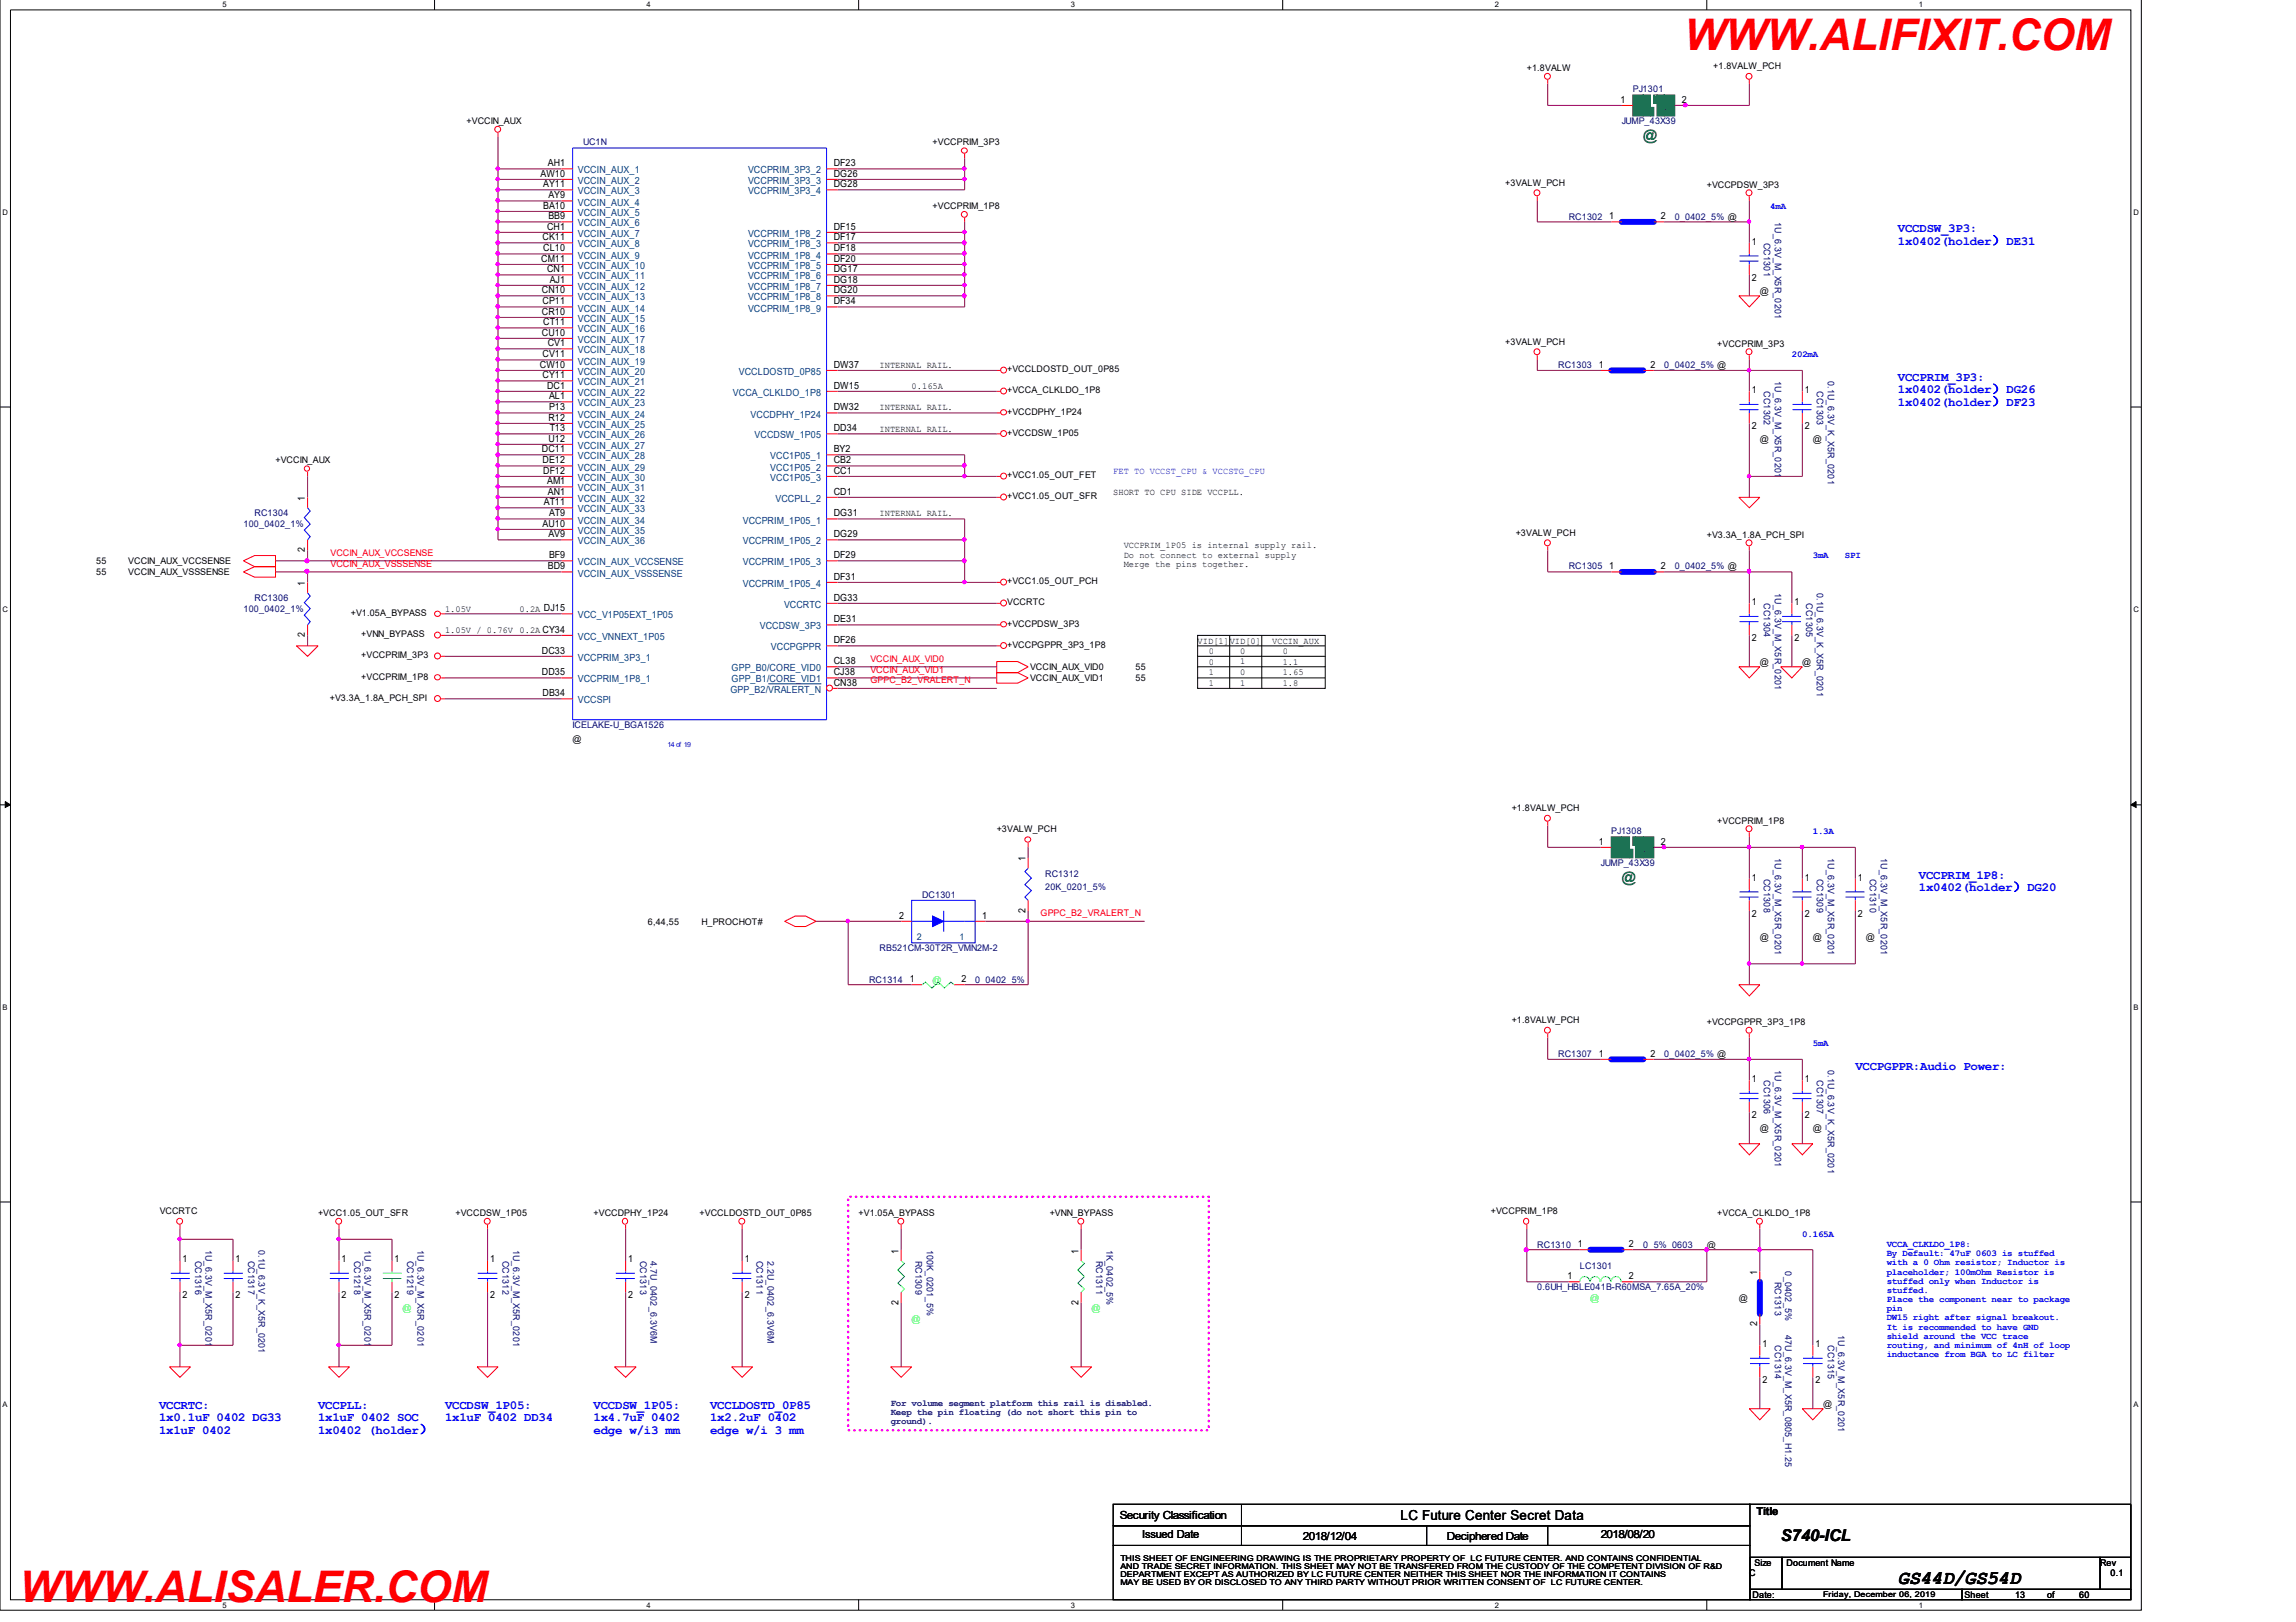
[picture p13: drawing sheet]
<svg xmlns="http://www.w3.org/2000/svg" width="297mm" height="210mm" viewBox="0 0 297 210" stroke-linecap="round" stroke-linejoin="round" font-family="sans-serif">
<defs><g id="words">
<g font-size="5.6" fill="#f00">
<text x="217.9" y="6.4">WWW.ALIFIXIT.COM</text>
<text x="2.5" y="207.3">WWW.ALISALER.COM</text>
</g>
<text font-size="2.5" x="245.5" y="205">GS44D/GS54D</text>
<text font-size="2.1" x="230.4" y="199.4">S740-ICL</text>
<g font-size="1.9" fill="#008000">
<text x="212.6" y="18.1">@</text>
<text x="209.8" y="114.1">@</text>
</g>
<text font-size="1.8" x="181.2" y="196.7">LC Future Center Secret Data</text>
<g font-size="1.6" fill="#00f">
<text x="245.5" y="30.1">VCCDSW_3P3:</text>
<text x="245.5" y="31.7">1x0402(holder）DE31</text>
<text x="245.5" y="52.5">1x0402(holder）DF23</text>
<text x="245.5" y="49.3">VCCPRIM_3P3:</text>
<text x="245.5" y="50.9">1x0402(holder）DG26</text>
<text x="248.2" y="113.7">VCCPRIM_1P8:</text>
<text x="248.2" y="115.3">1x0402(holder）DG20</text>
<text x="240" y="138.4">VCCPGPPR:Audio Power:</text>
<text x="20.6" y="182.3">VCCRTC:</text>
<text x="20.6" y="183.9">1x0.1uF 0402 DG33</text>
<text x="20.6" y="185.5">1x1uF 0402</text>
<text x="41.1" y="182.3">VCCPLL:</text>
<text x="41.1" y="183.9">1x1uF 0402 SOC</text>
<text x="41.1" y="185.5">1x0402 (holder）</text>
<text x="57.6" y="182.3">VCCDSW_1P05:</text>
<text x="57.6" y="183.9">1x1uF 0402 DD34</text>
<text x="76.8" y="182.3">VCCDSW_1P05:</text>
<text x="76.8" y="183.9">1x4.7uF 0402</text>
<text x="76.8" y="185.5">edge w/i3 mm</text>
<text x="91.9" y="182.3">VCCLDOSTD_0P85</text>
<text x="91.9" y="183.9">1x2.2uF 0402</text>
<text x="91.9" y="185.5">edge w/i 3 mm</text>
</g>
<g font-size="1.4">
<text x="144.9" y="196.5">Security Classification</text>
<text x="227.2" y="196.1">Title</text>
<text x="147.7" y="199.1">Issued Date</text>
<text x="168.6" y="199.2">2018/12/04</text>
<text x="187.2" y="199.2">Deciphered Date</text>
<text x="207.1" y="199.1">2018/08/20</text>
</g>
<g font-size="1.3">
<text x="209.6" y="13.3">1</text>
<text x="217.6" y="13.3">2</text>
<text x="69.9" y="22.9">AW10</text>
<text x="70.9" y="21.5">AH1</text>
<text x="107.9" y="21.5">DF23</text>
<text x="107.9" y="22.9">DG26</text>
<text x="70.3" y="24.2">AY11</text>
<text x="70.3" y="27">BA10</text>
<text x="70.8" y="29.7">CH1</text>
<text x="71" y="25.7">AY9</text>
<text x="71" y="28.4">BB9</text>
<text x="107.9" y="29.7">DF15</text>
<text x="107.9" y="24.2">DG28</text>
<text x="208.2" y="28.4">1</text>
<text x="214.9" y="28.4">2</text>
<text x="70" y="33.9">CM11</text>
<text x="70.2" y="31.1">CK11</text>
<text x="70.3" y="32.5">CL10</text>
<text x="70.8" y="35.2">CN1</text>
<text x="107.9" y="31.1">DF17</text>
<text x="107.9" y="32.5">DF18</text>
<text x="107.9" y="33.9">DF20</text>
<text x="107.9" y="35.2">DG17</text>
<text x="226.7" y="31.7">1</text>
<text x="70.1" y="37.9">CN10</text>
<text x="70.1" y="40.7">CR10</text>
<text x="70.2" y="39.4">CP11</text>
<text x="71.1" y="36.6">AJ1</text>
<text x="107.9" y="36.6">DG18</text>
<text x="107.9" y="37.9">DG20</text>
<text x="107.9" y="39.4">DF34</text>
<text x="226.7" y="36.3">2</text>
<text x="69.9" y="47.6">CW10</text>
<text x="70.1" y="43.4">CU10</text>
<text x="70.2" y="46.2">CV11</text>
<text x="70.3" y="42.1">CT11</text>
<text x="70.9" y="44.8">CV1</text>
<text x="107.9" y="47.6">DW37</text>
<text x="206.8" y="47.6">1</text>
<text x="213.5" y="47.6">2</text>
<text x="70.2" y="49">CY11</text>
<text x="70.8" y="50.3">DC1</text>
<text x="71" y="53.1">P13</text>
<text x="71" y="51.7">AL1</text>
<text x="107.9" y="50.3">DW15</text>
<text x="107.9" y="53.1">DW32</text>
<text x="226.7" y="50.8">1</text>
<text x="233.5" y="50.8">1</text>
<text x="70.1" y="58.5">DC11</text>
<text x="70.2" y="60">DE12</text>
<text x="71" y="54.5">R12</text>
<text x="71" y="57.2">U12</text>
<text x="71.1" y="55.8">T13</text>
<text x="107.9" y="58.5">BY2</text>
<text x="107.9" y="60">CB2</text>
<text x="107.9" y="55.8">DD34</text>
<text x="226.7" y="55.6">2</text>
<text x="233.5" y="55.6">2</text>
<text x="39.5" y="64.8" transform="rotate(-90 39.5 64.8)">1</text>
<text x="70.3" y="61.3">DF12</text>
<text x="70.4" y="65.4">AT11</text>
<text x="70.8" y="62.7">AM1</text>
<text x="70.9" y="64">AN1</text>
<text x="107.9" y="64">CD1</text>
<text x="107.9" y="61.3">CC1</text>
<text x="39.5" y="71.5" transform="rotate(-90 39.5 71.5)">2</text>
<text x="70.2" y="68.2">AU10</text>
<text x="71" y="69.5">AV9</text>
<text x="71" y="66.8">AT9</text>
<text x="107.9" y="66.8">DG31</text>
<text x="107.9" y="69.5">DG29</text>
<text x="39.5" y="75.8" transform="rotate(-90 39.5 75.8)">1</text>
<text x="70.9" y="73.7">BD9</text>
<text x="71" y="72.2">BF9</text>
<text x="107.9" y="72.2">DF29</text>
<text x="107.9" y="75">DF31</text>
<text x="107.9" y="77.7">DG33</text>
<text x="208.2" y="73.7">1</text>
<text x="214.9" y="73.7">2</text>
<text x="39.5" y="82.5" transform="rotate(-90 39.5 82.5)">2</text>
<text x="107.9" y="83.2">DF26</text>
<text x="107.9" y="80.5">DE31</text>
<text x="226.7" y="78.2">1</text>
<text x="226.7" y="83">2</text>
<text x="232.2" y="78.2">1</text>
<text x="232.2" y="83">2</text>
<text x="70.1" y="84.6">DC33</text>
<text x="70.1" y="87.4">DD35</text>
<text x="107.9" y="88.7">CN38</text>
<text x="107.9" y="87.4">CJ38</text>
<text x="107.9" y="86">CL38</text>
<text x="70.2" y="90.1">DB34</text>
<text x="132.7" y="111.4" transform="rotate(-90 132.7 111.4)">1</text>
<text x="206.8" y="109.3">1</text>
<text x="214.9" y="109.3">2</text>
<text x="226.7" y="114">1</text>
<text x="233.5" y="114">1</text>
<text x="240.4" y="114">1</text>
<text x="116.3" y="118.9">2</text>
<text x="127.1" y="118.9">1</text>
<text x="132.7" y="118.1" transform="rotate(-90 132.7 118.1)">2</text>
<text x="226.7" y="118.6">2</text>
<text x="233.5" y="118.6">2</text>
<text x="240.4" y="118.6">2</text>
<text x="117.7" y="127.1">1</text>
<text x="124.4" y="127.1">2</text>
<text x="206.8" y="136.8">1</text>
<text x="213.5" y="136.8">2</text>
<text x="226.7" y="140">1</text>
<text x="233.5" y="140">1</text>
<text x="226.7" y="144.7">2</text>
<text x="233.5" y="144.7">2</text>
<text x="204.1" y="161.4">1</text>
<text x="210.7" y="161.4">2</text>
<text x="23.6" y="163.3">1</text>
<text x="23.6" y="168">2</text>
<text x="30.5" y="163.3">1</text>
<text x="30.5" y="168">2</text>
<text x="44.2" y="163.3">1</text>
<text x="44.2" y="168">2</text>
<text x="51.1" y="163.3">1</text>
<text x="51.1" y="168">2</text>
<text x="63.4" y="163.3">1</text>
<text x="63.4" y="168">2</text>
<text x="81.3" y="163.3">1</text>
<text x="81.3" y="168">2</text>
<text x="96.4" y="163.3">1</text>
<text x="96.4" y="168">2</text>
<text x="116.2" y="162.2" transform="rotate(-90 116.2 162.2)">1</text>
<text x="139.5" y="162.2" transform="rotate(-90 139.5 162.2)">1</text>
<text x="202.8" y="165.5">1</text>
<text x="210.7" y="165.5">2</text>
<text x="227.3" y="164.9" transform="rotate(-90 227.3 164.9)">1</text>
<text x="116.2" y="168.8" transform="rotate(-90 116.2 168.8)">2</text>
<text x="139.5" y="168.8" transform="rotate(-90 139.5 168.8)">2</text>
<text x="227.3" y="171.6" transform="rotate(-90 227.3 171.6)">2</text>
<text x="228" y="174.3">1</text>
<text x="228" y="179">2</text>
<text x="234.9" y="174.3">1</text>
<text x="234.9" y="179">2</text>
</g>
<g font-size="1.3" fill="#004080">
<text x="211.9" y="14.2">1</text>
<text x="215.3" y="14.2">2</text>
<text x="74.8" y="22.5">VCCIN_AUX_1</text>
<text x="74.8" y="23.8">VCCIN_AUX_2</text>
<text x="96.8" y="22.5">VCCPRIM_3P3_2</text>
<text x="96.8" y="23.8">VCCPRIM_3P3_3</text>
<text x="74.8" y="25.2">VCCIN_AUX_3</text>
<text x="74.8" y="26.6">VCCIN_AUX_4</text>
<text x="74.8" y="28">VCCIN_AUX_5</text>
<text x="74.8" y="29.3">VCCIN_AUX_6</text>
<text x="96.8" y="25.2">VCCPRIM_3P3_4</text>
<text x="74.8" y="30.7">VCCIN_AUX_7</text>
<text x="74.8" y="32">VCCIN_AUX_8</text>
<text x="74.8" y="33.5">VCCIN_AUX_9</text>
<text x="74.8" y="34.8">VCCIN_AUX_10</text>
<text x="96.8" y="30.7">VCCPRIM_1P8_2</text>
<text x="96.8" y="32">VCCPRIM_1P8_3</text>
<text x="96.8" y="33.5">VCCPRIM_1P8_4</text>
<text x="96.8" y="34.8">VCCPRIM_1P8_5</text>
<text x="74.8" y="38.9">VCCIN_AUX_13</text>
<text x="74.8" y="40.3">VCCIN_AUX_14</text>
<text x="74.8" y="41.7">VCCIN_AUX_15</text>
<text x="74.8" y="36.2">VCCIN_AUX_11</text>
<text x="74.8" y="37.5">VCCIN_AUX_12</text>
<text x="96.8" y="36.2">VCCPRIM_1P8_6</text>
<text x="96.8" y="37.5">VCCPRIM_1P8_7</text>
<text x="96.8" y="38.9">VCCPRIM_1P8_8</text>
<text x="96.8" y="40.3">VCCPRIM_1P8_9</text>
<text x="74.8" y="43">VCCIN_AUX_16</text>
<text x="74.8" y="44.4">VCCIN_AUX_17</text>
<text x="74.8" y="45.7">VCCIN_AUX_18</text>
<text x="74.8" y="47.2">VCCIN_AUX_19</text>
<text x="74.8" y="48.5">VCCIN_AUX_20</text>
<text x="74.8" y="49.9">VCCIN_AUX_21</text>
<text x="74.8" y="51.2">VCCIN_AUX_22</text>
<text x="74.8" y="52.6">VCCIN_AUX_23</text>
<text x="94.8" y="51.2">VCCA_CLKLDO_1P8</text>
<text x="95.6" y="48.5">VCCLDOSTD_0P85</text>
<text x="74.8" y="54">VCCIN_AUX_24</text>
<text x="74.8" y="55.4">VCCIN_AUX_25</text>
<text x="74.8" y="56.7">VCCIN_AUX_26</text>
<text x="74.8" y="58.1">VCCIN_AUX_27</text>
<text x="74.8" y="59.5">VCCIN_AUX_28</text>
<text x="97.1" y="54">VCCDPHY_1P24</text>
<text x="97.6" y="56.7">VCCDSW_1P05</text>
<text x="99.7" y="59.5">VCC1P05_1</text>
<text x="74.8" y="60.9">VCCIN_AUX_29</text>
<text x="74.8" y="62.2">VCCIN_AUX_30</text>
<text x="74.8" y="63.6">VCCIN_AUX_31</text>
<text x="74.8" y="65">VCCIN_AUX_32</text>
<text x="99.7" y="60.9">VCC1P05_2</text>
<text x="99.7" y="62.2">VCC1P05_3</text>
<text x="100.3" y="65">VCCPLL_2</text>
<text x="74.8" y="69.1">VCCIN_AUX_35</text>
<text x="74.8" y="70.5">VCCIN_AUX_36</text>
<text x="74.8" y="66.3">VCCIN_AUX_33</text>
<text x="74.8" y="67.7">VCCIN_AUX_34</text>
<text x="96.1" y="67.7">VCCPRIM_1P05_1</text>
<text x="96.1" y="70.5">VCCPRIM_1P05_2</text>
<text x="74.8" y="73.2">VCCIN_AUX_VCCSENSE</text>
<text x="74.8" y="74.6">VCCIN_AUX_VSSSENSE</text>
<text x="96.1" y="73.2">VCCPRIM_1P05_3</text>
<text x="96.1" y="76">VCCPRIM_1P05_4</text>
<text x="74.8" y="80">VCC_V1P05EXT_1P05</text>
<text x="74.8" y="82.8">VCC_VNNEXT_1P05</text>
<text x="98.3" y="81.5">VCCDSW_3P3</text>
<text x="101.4" y="78.7">VCCRTC</text>
<text x="74.8" y="85.5">VCCPRIM_3P3_1</text>
<text x="74.8" y="88.3">VCCPRIM_1P8_1</text>
<text x="94.5" y="89.7">GPP_B2/VRALERT_N</text>
<text x="94.7" y="88.3">GPP_B1/CORE_VID1</text>
<text x="94.7" y="86.9">GPP_B0/CORE_VID0</text>
<text x="99.7" y="84.2">VCCPGPPR</text>
<text x="74.8" y="91">VCCSPI</text>
<text x="209.1" y="110.3">1</text>
<text x="212.6" y="110.3">2</text>
</g>
<g font-size="1.2">
<text x="197.5" y="9.2">+1.8VALW</text>
<text x="221.7" y="9">+1.8VALW_PCH</text>
<text x="60.4" y="16.1">+VCCIN_AUX</text>
<text x="120.6" y="18.8">+VCCPRIM_3P3</text>
<text x="120.6" y="27.1">+VCCPRIM_1P8</text>
<text x="194.7" y="24.1">+3VALW_PCH</text>
<text x="220.8" y="24.3">+VCCPDSW_3P3</text>
<text x="227.7" y="38">@</text>
<text x="113.8" y="47.7">INTERNAL RAIL.</text>
<text x="194.7" y="44.6">+3VALW_PCH</text>
<text x="222.2" y="44.9">+VCCPRIM_3P3</text>
<text x="113.8" y="53.1">INTERNAL RAIL.</text>
<text x="117.9" y="50.4">0.165A</text>
<text x="130.3" y="48.2">+VCCLDOSTD_OUT_0P85</text>
<text x="130.3" y="50.9">+VCCA_CLKLDO_1P8</text>
<text x="130.3" y="53.7">+VCCDPHY_1P24</text>
<text x="35.6" y="60">+VCCIN_AUX</text>
<text x="113.8" y="55.9">INTERNAL RAIL.</text>
<text x="130.3" y="56.4">+VCCDSW_1P05</text>
<text x="227.7" y="57.2">@</text>
<text x="234.5" y="57.2">@</text>
<text x="130.3" y="61.9">+VCC1.05_OUT_FET</text>
<text x="130.3" y="64.6">+VCC1.05_OUT_SFR</text>
<text x="144" y="64.1">SHORT TO CPU SIDE VCCPLL.</text>
<text x="113.8" y="66.8">INTERNAL RAIL.</text>
<text x="145.4" y="71">VCCPRIM_1P05 is internal supply rail.</text>
<text x="196.1" y="69.4">+3VALW_PCH</text>
<text x="220.8" y="69.6">+V3.3A_1.8A_PCH_SPI</text>
<text x="12.4" y="73">55</text>
<text x="12.4" y="74.4">55</text>
<text x="16.6" y="73">VCCIN_AUX_VCCSENSE</text>
<text x="16.6" y="74.4">VCCIN_AUX_VSSSENSE</text>
<text x="130.3" y="75.6">+VCC1.05_OUT_PCH</text>
<text x="145.4" y="72.2">Do not connect to external supply</text>
<text x="145.4" y="73.3">Merge the pins together.</text>
<text x="45.4" y="79.8">+V1.05A_BYPASS</text>
<text x="46.7" y="82.5">+VNN_BYPASS</text>
<text x="57.6" y="82">1.05V / 0.76V</text>
<text x="57.6" y="79.2">1.05V</text>
<text x="67.2" y="82">0.2A CY34</text>
<text x="67.2" y="79.2">0.2A DJ15</text>
<text x="130.3" y="78.3">VCCRTC</text>
<text x="130.3" y="81.1">+VCCPDSW_3P3</text>
<text x="130.3" y="83.8">+VCCPGPPR_3P3_1P8</text>
<text x="154.9" y="83.3">VID[1]</text>
<text x="159.1" y="83.3">VID[0]</text>
<text x="164.6" y="83.3">VCCIN_AUX</text>
<text x="46.7" y="85.2">+VCCPRIM_3P3</text>
<text x="46.7" y="88">+VCCPRIM_1P8</text>
<text x="133.3" y="88.2">VCCIN_AUX_VID1</text>
<text x="133.3" y="86.7">VCCIN_AUX_VID0</text>
<text x="146.9" y="88.2">55</text>
<text x="146.9" y="86.7">55</text>
<text x="156.4" y="86">0</text>
<text x="156.4" y="87.3">1</text>
<text x="156.4" y="84.7">0</text>
<text x="156.4" y="88.8">1</text>
<text x="160.4" y="88.8">1</text>
<text x="160.4" y="87.4">0</text>
<text x="160.4" y="86">1</text>
<text x="160.4" y="84.7">0</text>
<text x="165.9" y="88.8">1.8</text>
<text x="165.9" y="84.7">0</text>
<text x="165.9" y="86">1.1</text>
<text x="165.9" y="87.4">1.65</text>
<text x="227.7" y="86">@</text>
<text x="233.2" y="86">@</text>
<text x="42.7" y="90.7">+V3.3A_1.8A_PCH_SPI</text>
<text x="74.1" y="96">@</text>
<text x="128.9" y="107.7">+3VALW_PCH</text>
<text x="195.6" y="105">+1.8VALW_PCH</text>
<text x="222.2" y="106.6">+VCCPRIM_1P8</text>
<text x="83.8" y="119.6">6,44,55</text>
<text x="90.8" y="119.6">H_PROCHOT#</text>
<text x="227.7" y="121.7">@</text>
<text x="234.5" y="121.7">@</text>
<text x="241.4" y="121.7">@</text>
<text x="195.6" y="132.4">+1.8VALW_PCH</text>
<text x="220.8" y="132.7">+VCCPGPPR_3P3_1P8</text>
<text x="227.7" y="146.4">@</text>
<text x="234.5" y="146.4">@</text>
<text x="20.7" y="157.1">VCCRTC</text>
<text x="41.1" y="157.4">+VCC1.05_OUT_SFR</text>
<text x="58.9" y="157.4">+VCCDSW_1P05</text>
<text x="76.8" y="157.4">+VCCDPHY_1P24</text>
<text x="90.5" y="157.4">+VCCLDOSTD_OUT_0P85</text>
<text x="111.1" y="157.4">+V1.05A_BYPASS</text>
<text x="135.8" y="157.4">+VNN_BYPASS</text>
<text x="192.9" y="157.1">+VCCPRIM_1P8</text>
<text x="220.8" y="161.5">@</text>
<text x="222.2" y="157.4">+VCCA_CLKLDO_1P8</text>
<text x="225" y="168.3">@</text>
<text x="235.9" y="182">@</text>
<text x="226.3" y="204">C</text>
<text x="227" y="202.6">Size</text>
<text x="231.1" y="202.6">Document Name</text>
<text x="271.7" y="202.6">Rev</text>
<text x="273" y="204">0.1</text>
<text x="226.7" y="206.8">Date:</text>
<text x="254.2" y="206.8">Sheet</text>
<text x="260.7" y="206.8">13</text>
<text x="264.8" y="206.8">of</text>
<text x="269" y="206.8">60</text>
</g>
<g font-size="1.2" fill="#000080">
<text x="211.2" y="12">PJ1301</text>
<text x="209.8" y="16.1">JUMP_43X39</text>
<text x="75.4" y="18.8">UC1N</text>
<text x="202.9" y="28.5">RC1302</text>
<text x="216.7" y="28.5">0_0402_5% @</text>
<text x="229.6" y="28.7" transform="rotate(90 229.6 28.7)">1U_6.3V_M_X5R_0201</text>
<text x="228.2" y="31.4" transform="rotate(90 228.2 31.4)">CC1301</text>
<text x="201.6" y="47.7">RC1303</text>
<text x="215.3" y="47.7">0_0402_5% @</text>
<text x="228.2" y="50.6" transform="rotate(90 228.2 50.6)">CC1302</text>
<text x="229.6" y="49.3" transform="rotate(90 229.6 49.3)">1U_6.3V_M_X5R_0201</text>
<text x="235" y="50.6" transform="rotate(90 235 50.6)">CC1303</text>
<text x="236.5" y="49.3" transform="rotate(90 236.5 49.3)">0.1U_6.3V_K_X5R_0201</text>
<text x="31.5" y="68.3">100_0402_1%</text>
<text x="32.9" y="66.8">RC1304</text>
<text x="32.9" y="77.8">RC1306</text>
<text x="202.9" y="73.7">RC1305</text>
<text x="216.7" y="73.7">0_0402_5% @</text>
<text x="229.6" y="76.7" transform="rotate(90 229.6 76.7)">1U_6.3V_M_X5R_0201</text>
<text x="235" y="76.7" transform="rotate(90 235 76.7)">0.1U_6.3V_K_X5R_0201</text>
<text x="31.5" y="79.2">100_0402_1%</text>
<text x="228.2" y="78.1" transform="rotate(90 228.2 78.1)">CC1304</text>
<text x="233.7" y="78.1" transform="rotate(90 233.7 78.1)">CC1305</text>
<text x="74.1" y="94.2">ICELAKE-U_BGA1526</text>
<text x="208.4" y="108">PJ1308</text>
<text x="135.2" y="113.5">RC1312</text>
<text x="207.1" y="112.1">JUMP_43X39</text>
<text x="228.2" y="113.7" transform="rotate(90 228.2 113.7)">CC1308</text>
<text x="229.6" y="111" transform="rotate(90 229.6 111)">1U_6.3V_M_X5R_0201</text>
<text x="235" y="113.7" transform="rotate(90 235 113.7)">CC1309</text>
<text x="236.5" y="111" transform="rotate(90 236.5 111)">1U_6.3V_M_X5R_0201</text>
<text x="241.9" y="113.7" transform="rotate(90 241.9 113.7)">CC1310</text>
<text x="243.3" y="111" transform="rotate(90 243.3 111)">1U_6.3V_M_X5R_0201</text>
<text x="119.3" y="116.3">DC1301</text>
<text x="135.2" y="115.2">20K_0201_5%</text>
<text x="113.8" y="123.1">RB521CM-30T2R_VMN2M-2</text>
<text x="112.4" y="127.2">RC1314</text>
<text x="126.2" y="127.2">0_0402_5%</text>
<text x="201.6" y="136.8">RC1307</text>
<text x="215.3" y="136.8">0_0402_5% @</text>
<text x="228.2" y="139.8" transform="rotate(90 228.2 139.8)">CC1306</text>
<text x="229.6" y="138.4" transform="rotate(90 229.6 138.4)">1U_6.3V_M_X5R_0201</text>
<text x="235" y="139.8" transform="rotate(90 235 139.8)">CC1307</text>
<text x="236.5" y="138.4" transform="rotate(90 236.5 138.4)">0.1U_6.3V_K_X5R_0201</text>
<text x="26.6" y="161.7" transform="rotate(90 26.6 161.7)">1U_6.3V_M_X5R_0201</text>
<text x="33.4" y="161.7" transform="rotate(90 33.4 161.7)">0.1U_6.3V_K_X5R_0201</text>
<text x="47.2" y="161.7" transform="rotate(90 47.2 161.7)">1U_6.3V_M_X5R_0201</text>
<text x="54" y="161.7" transform="rotate(90 54 161.7)">1U_6.3V_M_X5R_0201</text>
<text x="66.4" y="161.7" transform="rotate(90 66.4 161.7)">1U_6.3V_M_X5R_0201</text>
<text x="119.9" y="161.7" transform="rotate(90 119.9 161.7)">100K_0201_5%</text>
<text x="143.2" y="161.7" transform="rotate(90 143.2 161.7)">1K_0402_5%</text>
<text x="198.9" y="161.5">RC1310</text>
<text x="212.6" y="161.5">0_5%_0603</text>
<text x="25.2" y="163.2" transform="rotate(90 25.2 163.2)">CC1316</text>
<text x="32.1" y="163.2" transform="rotate(90 32.1 163.2)">CC1317</text>
<text x="45.8" y="163.2" transform="rotate(90 45.8 163.2)">CC1218</text>
<text x="52.7" y="163.2" transform="rotate(90 52.7 163.2)">CC1219</text>
<text x="65" y="163.2" transform="rotate(90 65 163.2)">CC1312</text>
<text x="82.8" y="163.2" transform="rotate(90 82.8 163.2)">CC1313</text>
<text x="84.2" y="163.2" transform="rotate(90 84.2 163.2)">4.7U_0402_6.3V6M</text>
<text x="97.9" y="163.2" transform="rotate(90 97.9 163.2)">CC1311</text>
<text x="99.3" y="163.2" transform="rotate(90 99.3 163.2)">2.2U_0402_6.3V6M</text>
<text x="118.4" y="163.2" transform="rotate(90 118.4 163.2)">RC1309</text>
<text x="141.8" y="163.2" transform="rotate(90 141.8 163.2)">RC1311</text>
<text x="198.9" y="167">0.6UH_HBLE041B-R60MSA_7.65A_20%</text>
<text x="204.4" y="164.3">LC1301</text>
<text x="229.6" y="165.9" transform="rotate(90 229.6 165.9)">RC1313</text>
<text x="231" y="164.5" transform="rotate(90 231 164.5)">0_0402_5%</text>
<text x="231" y="172.7" transform="rotate(90 231 172.7)">47U_6.3V_M_X5R_0805_H1.25</text>
<text x="237.8" y="172.7" transform="rotate(90 237.8 172.7)">1U_6.3V_M_X5R_0201</text>
<text x="229.6" y="174.1" transform="rotate(90 229.6 174.1)">CC1314</text>
<text x="236.5" y="174.1" transform="rotate(90 236.5 174.1)">CC1315</text>
<text x="115.2" y="182">For volume segment platform this rail is disabled.</text>
<text x="115.2" y="183.1">Keep the pin floating (do not short this pin to</text>
<text x="115.2" y="184.3">ground).</text>
</g>
<g font-size="1.2" fill="#00f">
<text x="229" y="27">4mA</text>
<text x="231.8" y="46.2">202mA</text>
<text x="144" y="61.4">FET TO VCCST_CPU &amp; VCCSTG_CPU</text>
<text x="234.5" y="72.2">3mA</text>
<text x="238.7" y="72.2">SPI</text>
<text x="234.5" y="107.9">1.3A</text>
<text x="234.5" y="135.3">5mA</text>
<text x="233.2" y="160">0.165A</text>
<text x="244.1" y="161.4">VCCA_CLKLDO_1P8:</text>
<text x="244.1" y="162.6">By Default: 47uF 0603 is stuffed</text>
<text x="244.1" y="163.8">with a 0 Ohm resistor; Inductor is</text>
<text x="244.1" y="164.9">placeholder; 100mOhm Resistor is</text>
<text x="244.1" y="166.1">stuffed only when Inductor is</text>
<text x="244.1" y="167.3">stuffed.</text>
<text x="244.1" y="168.5">Place the component near to package</text>
<text x="244.1" y="169.7">pin</text>
<text x="244.1" y="170.9">DW15 right after signal breakout.</text>
<text x="244.1" y="172.1">It is recommended to have GND</text>
<text x="244.1" y="173.2">shield around the VCC trace</text>
<text x="244.1" y="174.4">routing, and minimum of 4nH of loop</text>
<text x="244.1" y="175.6">inductance from BGA to LC filter</text>
</g>
<g font-size="1.2" fill="#f00">
<text x="42.8" y="71.9">VCCIN_AUX_VCCSENSE</text>
<text x="42.8" y="73.3">VCCIN_AUX_VSSSENSE</text>
<text x="112.6" y="85.6">VCCIN_AUX_VID0</text>
<text x="112.6" y="87.1">VCCIN_AUX_VID1</text>
<text x="112.6" y="88.4">GPPC_B2_VRALERT_N</text>
<text x="134.6" y="118.5">GPPC_B2_VRALERT_N</text>
</g>
<g font-size="1.2" fill="#004080">
<text x="118.6" y="121.7">2</text>
<text x="124.1" y="121.7">1</text>
</g>
<g font-size="1.2" fill="#0f0">
<text x="120.6" y="127.2">@</text>
<text x="52.1" y="169.7">@</text>
<text x="117.9" y="171.1">@</text>
<text x="141.2" y="169.7">@</text>
<text x="205.7" y="168.3">@</text>
</g>
<g font-size="1">
<text x="28.8" y=".9">5</text>
<text x="83.7" y=".9">4</text>
<text x="138.5" y=".9">3</text>
<text x="193.4" y=".9">2</text>
<text x="248.2" y=".9">1</text>
<text x=".3" y="27.8">D</text>
<text x="276" y="27.8">D</text>
<text x=".3" y="79.2">C</text>
<text x="276" y="79.2">C</text>
<text x=".3" y="130.7">B</text>
<text x="276" y="130.7">B</text>
<text x=".3" y="182">A</text>
<text x="276" y="182">A</text>
<text x="144.9" y="202">THIS SHEET OF ENGINEERING DRAWING IS THE PROPRIETARY PROPERTY OF LC FUTURE CENTER. AND CONTAINS CONFIDENTIAL</text>
<text x="144.9" y="203">AND TRADE SECRET INFORMATION. THIS SHEET MAY NOT BE TRANSFERED FROM THE CUSTODY OF THE COMPETENT DIVISION OF R&amp;D</text>
<text x="28.8" y="208">5</text>
<text x="83.7" y="208">4</text>
<text x="138.5" y="208">3</text>
<text x="144.9" y="204.1">DEPARTMENT EXCEPT AS AUTHORIZED BY LC FUTURE CENTER NEITHER THIS SHEET NOR THE INFORMATION IT CONTAINS</text>
<text x="144.9" y="205.1">MAY BE USED BY OR DISCLOSED TO ANY THIRD PARTY WITHOUT PRIOR WRITTEN CONSENT OF LC FUTURE CENTER.</text>
<text x="193.4" y="208">2</text>
<text x="235.9" y="206.7">Friday, December 06, 2019</text>
<text x="248.2" y="208">1</text>
</g>
<text font-size=".9" fill="#00f" x="86.4" y="96.7">14 of 19</text>
</g></defs>
<path d="M0 -.1v208.5h277v-208.5M1.4 1.3h274.3v205.7h-274.3z" fill="none" stroke="#000" stroke-width=".13"/>
<g fill="#fff">
<path d="M28.8 .1h.4v1h-.4z"/>
<path d="M28.8 207.2h.4v1h-.4z"/>
</g>
<path d="M56.2 -.1v1.4M56.2 207v1.4" fill="none" stroke="#000" stroke-width=".13"/>
<g fill="#fff">
<path d="M83.7 .1h.4v1h-.4z"/>
<path d="M83.7 207.2h.4v1h-.4z"/>
</g>
<path d="M111.1 -.1v1.4M111.1 207v1.4" fill="none" stroke="#000" stroke-width=".13"/>
<g fill="#fff">
<path d="M138.5 .1h.4v1h-.4z"/>
<path d="M138.5 207.2h.4v1h-.4z"/>
</g>
<path d="M165.9 -.1v1.4M165.9 207v1.4" fill="none" stroke="#000" stroke-width=".13"/>
<g fill="#fff">
<path d="M193.4 .1h.4v1h-.4z"/>
<path d="M193.4 207.2h.4v1h-.4z"/>
</g>
<path d="M220.8 -.1v1.4M220.8 207v1.4" fill="none" stroke="#000" stroke-width=".13"/>
<g fill="#fff">
<path d="M248.2 .1h.5v1h-.5z"/>
<path d="M248.2 207.2h.5v1h-.5z"/>
<path d="M.3 26.9h.5v1.1h-.5z"/>
<path d="M276 26.9h.5v1.1h-.5z"/>
<path d="M.3 78.3h.5v1h-.5z"/>
<path d="M276 78.3h.5v1h-.5z"/>
</g>
<path d="M0 52.7h1.4M275.7 52.7h1.3" fill="none" stroke="#000" stroke-width=".13"/>
<g fill="#fff">
<path d="M.3 129.8h.5v1h-.5z"/>
<path d="M276 129.8h.5v1h-.5z"/>
</g>
<path d="M0 104.2h1.4M275.7 104.2h1.3" fill="none" stroke="#000" stroke-width=".13"/>
<path d="M.7 103.7l.7 .5-.7 .3zM275.7 104.2l.7-.5v.8z" fill="#000" stroke="#000" stroke-width=".13"/>
<g fill="#fff">
<path d="M.3 181.2h.5v1h-.5z"/>
<path d="M276 181.2h.5v1h-.5z"/>
</g>
<g fill="none" stroke="#000" stroke-width=".13">
<path d="M154.9 82.2h16.5v6.9h-16.5zM154.9 83.6h16.6M154.9 84.9h16.6M154.9 86.3h16.6M154.9 87.7h16.6M159.1 82.2v6.9M163.2 82.2v6.9M0 155.5h1.4M275.7 155.5h1.3M144 194.7h82.4v2.8h-82.4zM144 197.5h82.4v2.5h-82.4zM144 200h82.4v7h-82.4z"/>
<path d="M160.6 194.7v5.3M184.6 197.5v2.5M200.2 197.5v2.5M226.3 194.7h49.4v6.8M226.4 205.7h27.4v1.3h-27.4zM226.4 201.5h4.1v4.2h-4.1zM230.5 201.5h41.2v4.2h-41.2zM253.8 205.7h21.9v1.3h-21.9zM271.7 201.5h4v4.2h-4z"/>
</g>
<path d="M109.7 154.9h46.7v30.2h-46.7z" fill="none" stroke="#f0f" stroke-width=".34" stroke-dasharray="0 .7"/>
<g fill="none" stroke="#f00" stroke-width=".13">
<path d="M64.4 17.2v.5M124.8 19.9v.6M200.2 10.3v.6M226.3 10.3v.6M124.8 28.2v.5M198.9 25.4v.6M225 38.3h2.7l-1.4 1.4zM226.3 25.4v.6M226.3 31.4v1.5M226.3 34.2v1.4M128.9 47.9h.6M128.9 50.6h.6"/>
<path d="M128.9 53.4h.6M128.9 56.1h.6M198.9 46v.6M207.1 47.9h1.3M212.6 47.9h1.4M226.3 46v.6M233.2 50.6v1.4M233.2 53.4v1.4M31.5 72.6l1.4-.7h2.7v1.4h-2.7zM31.5 74l1.4-.7h2.7v1.4h-2.7zM39.8 61.1v.6M39.8 64.4v1.3"/>
<path d="M39.8 69.9v1.3M57.1 79.4h.5M128.9 61.7h.6M128.9 64.4h.6M128.9 75.4h.6M128.9 78.1h.6M200.2 70.7v.5M225 64.4h2.7l-1.4 1.3zM226.3 70.7v.5M226.3 78.1v1.3M231.8 78.1v1.3M38.4 83.6h2.7l-1.3 1.3z"/>
<path d="M57.1 82.2h.5M57.1 84.9h.5M57.1 87.7h.5M57.1 90.4h.5M128.9 87.1h2.8l1.3 .6-1.3 .7h-2.8zM128.9 85.6h2.8l1.3 .7-1.3 .8h-2.8zM128.9 80.9h.6M128.9 83.6h.6M225 86.3h2.7l-1.4 1.4zM226.3 80.9v1.3M230.4 86.3h2.8l-1.4 1.4zM231.8 80.9v1.3"/>
<path d="M101.5 119.2l1.4-.7h1.3l1.4 .7-1.4 .7h-1.3zM133 109.1v.6M200.2 106.4v.5M226.3 107.7v.6M200.2 133.8v.5M207.1 137.1h1.3M212.6 137.1h1.4M225 127.4h2.7l-1.4 1.5zM226.3 133.8v.5M226.3 139.8v1.4M23.3 158.5v.5M43.9 158.5v.5"/>
<path d="M63.1 158.5v.5M80.9 158.5v.5M96 158.5v.5M116.6 158.5v.5M139.9 158.5v.5M197.5 158.5v.5M225 148h2.7l-1.4 1.5zM226.3 142.6v1.3M227.7 158.5v.5M231.8 148h2.7l-1.3 1.5zM21.9 176.9h2.7l-1.3 1.3zM23.3 163.2v1.3"/>
<path d="M23.3 165.9v1.3M30.1 163.2v1.3M30.1 165.9v1.3M42.5 176.9h2.7l-1.3 1.3zM61.7 176.9h2.7l-1.3 1.3zM79.5 176.9h2.8l-1.4 1.3zM80.9 163.2v1.3M80.9 165.9v1.3M94.7 176.9h2.7l-1.4 1.3zM115.2 176.9h2.7l-1.3 1.3zM116.6 161.7v1.5M116.6 167.2v1.4"/>
<path d="M138.5 176.9h2.7l-1.3 1.3zM204.4 161.7h1.3M209.8 161.7h1.4M227.7 174.1v1.3M227.7 176.9v1.3M226.3 182.3h2.7l-1.3 1.4zM233.2 182.3h2.7l-1.4 1.4z"/>
<circle cx="64.4" cy="16.7" r=".38"/>
<circle cx="124.8" cy="19.5" r=".36"/>
<circle cx="200.2" cy="9.9" r=".38"/>
<circle cx="226.3" cy="9.9" r=".38"/>
<circle cx="124.8" cy="27.7" r=".38"/>
<circle cx="198.8" cy="24.9" r=".38"/>
<circle cx="226.3" cy="24.9" r=".38"/>
<circle cx="129.8" cy="47.9" r=".38"/>
<circle cx="129.8" cy="50.6" r=".38"/>
<circle cx="129.8" cy="56.1" r=".38"/>
<circle cx="129.9" cy="53.4" r=".36"/>
<circle cx="198.8" cy="45.5" r=".38"/>
<circle cx="226.3" cy="45.5" r=".38"/>
<circle cx="39.7" cy="60.6" r=".34"/>
<circle cx="56.6" cy="79.4" r=".36"/>
<circle cx="129.8" cy="64.3" r=".38"/>
<circle cx="129.8" cy="78" r=".38"/>
<circle cx="129.8" cy="61.6" r=".38"/>
<circle cx="129.8" cy="75.3" r=".38"/>
<circle cx="200.2" cy="70.2" r=".38"/>
<circle cx="226.3" cy="70.2" r=".38"/>
<circle cx="56.6" cy="90.4" r=".38"/>
<circle cx="56.6" cy="82.2" r=".38"/>
<circle cx="56.6" cy="84.9" r=".38"/>
<circle cx="56.6" cy="87.6" r=".36"/>
<circle cx="129.8" cy="83.5" r=".38"/>
<circle cx="129.9" cy="80.8" r=".36"/>
<circle cx="133" cy="108.6" r=".36"/>
<circle cx="200.2" cy="105.9" r=".38"/>
<circle cx="226.3" cy="107.2" r=".38"/>
<circle cx="200.2" cy="133.3" r=".38"/>
<circle cx="226.3" cy="133.3" r=".38"/>
<circle cx="23.2" cy="158" r=".38"/>
<circle cx="43.8" cy="158" r=".38"/>
<circle cx="63" cy="158" r=".38"/>
<circle cx="80.8" cy="158" r=".36"/>
<circle cx="96" cy="158" r=".38"/>
<circle cx="116.5" cy="158" r=".38"/>
<circle cx="139.8" cy="158" r=".38"/>
<circle cx="197.4" cy="158" r=".36"/>
<circle cx="227.6" cy="158" r=".38"/>
</g>
<g fill="none" stroke="#00f" stroke-width=".13">
<path d="M225 33.8h2.5M225 33.1h2.5M226.3 32.9v.2M226.3 33.8v.4M231.9 53h2.5M231.9 52.3h2.5M233.2 52v.3M233.2 53v.4M39.8 65.7l.3 .4-.7 .9 .7 .8-.7 .8 .7 .8-.3 .5M225 79.8h2.5M226.3 79.4v.4M230.5 79.8h2.5"/>
<path d="M231.8 79.4v.4M225 80.4h2.5M226.3 80.4v.5M230.5 80.4h2.5M231.8 80.4v.5M225 142.2h2.5M225 141.5h2.5M226.3 141.2v.3M226.3 142.2v.4M22.1 165.5h2.5M22.1 164.8h2.5M23.3 164.5v.3"/>
<path d="M23.3 165.5v.4M29 165.5h2.4M29 164.8h2.4M30.1 164.5v.3M30.1 165.5v.4M79.7 165.5h2.4M79.7 164.8h2.4M80.9 164.5v.3M80.9 165.5v.4M226.4 176.5h2.5M226.4 175.8h2.5M227.7 175.4v.4"/>
<path d="M227.7 176.5v.4"/>
</g>
<path d="M116.6 163.2l.4 .3-.8 .9 .8 .8-.8 .8 .8 .8-.4 .4" fill="none" stroke="#00ff40" stroke-width=".13"/>
<path d="M208.4 47.9h4.2M208.4 137.1h4.2M205.7 161.7h4.1" fill="none" stroke="#00f" stroke-width=".76"/>
<path d="M211.3 12.4h1.3v2.6h-1.3z" fill="#008000"/>
<path d="M211.2 12.3h1.4v2.7h-1.4z" fill="none" stroke="#008000" stroke-width=".13"/>
<path d="M212.7 12.4h.8v2.6h-.8z" fill="#008000"/>
<path d="M212.6 12.3h.9v2.7h-.9z" fill="none" stroke="#008000" stroke-width=".13"/>
<path d="M213.6 14h.4v1h-.4z" fill="#008000"/>
<path d="M213.5 13.9h.5v1.1h-.5z" fill="none" stroke="#008000" stroke-width=".13"/>
<path d="M214 12.4h.4v1h-.4z" fill="#008000"/>
<path d="M214 12.3h.4v1.1h-.4z" fill="none" stroke="#008000" stroke-width=".13"/>
<path d="M214.5 12.4h.8v2.6h-.8z" fill="#008000"/>
<path d="M214.4 12.3h.9v2.7h-.9z" fill="none" stroke="#008000" stroke-width=".13"/>
<path d="M215.4 12.4h1.3v2.6h-1.3z" fill="#008000"/>
<path d="M215.3 12.3h1.4v2.7h-1.4z" fill="none" stroke="#008000" stroke-width=".13"/>
<g fill="none" stroke="#f00" stroke-width=".13">
<path d="M209.8 13.6h1.4M216.7 13.6h1.4M226.3 50.6v1.4M226.3 53.4v1.4M226.3 113.7v1.5M226.3 116.5v1.4M233.2 113.7v1.5M233.2 116.5v1.4M240 113.7v1.5M240 116.5v1.4M43.9 163.2v1.3M43.9 165.9v1.3"/>
<path d="M63.1 163.2v1.3M63.1 165.9v1.3M202.9 165.9h1.5M209.8 165.9h1.4M234.5 174.1v1.3M234.5 176.9v1.3"/>
</g>
<g fill="none" stroke="#00f" stroke-width=".13">
<path d="M225 53h2.5M225 52.3h2.5M226.3 52v.3M226.3 53v.4M225 116.1h2.5M225 115.4h2.5M226.3 115.2v.2M226.3 116.1v.4M231.9 116.1h2.5M231.9 115.4h2.5M233.2 115.2v.2M233.2 116.1v.4"/>
<path d="M238.8 116.1h2.4M238.8 115.4h2.4M240 115.2v.2M240 116.1v.4M42.7 165.5h2.4M42.7 164.8h2.4M43.9 164.5v.3M43.9 165.5v.4M61.8 165.5h2.5M61.8 164.8h2.5M63.1 164.5v.3M63.1 165.5v.4"/>
<path d="M233.3 176.5h2.5M233.3 175.8h2.5M234.5 175.4v.4M234.5 176.5v.4"/>
</g>
<path d="M205.7 165.9a.64 .64 0 0 0-.7-.7 .64 .64 0 0 0-.6 .7M207 165.9a.64 .64 0 0 0-.6-.7 .64 .64 0 0 0-.7 .7M208.4 165.9a.64 .64 0 0 0-.7-.7 .64 .64 0 0 0-.6 .7M209.7 165.9a.64 .64 0 0 0-.6-.7 .64 .64 0 0 0-.7 .7" fill="none" stroke="#00ff40" stroke-width=".13"/>
<path d="M208.5 108.4h1.3v2.6h-1.3z" fill="#008000"/>
<path d="M208.4 108.3h1.4v2.7h-1.4z" fill="none" stroke="#008000" stroke-width=".13"/>
<path d="M209.9 108.4h.9v2.6h-.9z" fill="#008000"/>
<path d="M209.8 108.3h1v2.7h-1z" fill="none" stroke="#008000" stroke-width=".13"/>
<path d="M210.9 110h.3v1h-.3z" fill="#008000"/>
<path d="M210.8 109.9h.4v1.1h-.4z" fill="none" stroke="#008000" stroke-width=".13"/>
<path d="M211.3 108.4h.3v1h-.3z" fill="#008000"/>
<path d="M211.2 108.3h.4v1.1h-.4z" fill="none" stroke="#008000" stroke-width=".13"/>
<path d="M211.7 108.4h.9v2.6h-.9z" fill="#008000"/>
<path d="M211.6 108.3h1v2.7h-1z" fill="none" stroke="#008000" stroke-width=".13"/>
<path d="M212.7 108.4h1.3v2.6h-1.3z" fill="#008000"/>
<path d="M212.6 108.3h1.4v2.7h-1.4z" fill="none" stroke="#008000" stroke-width=".13"/>
<g fill="none" stroke="#f00" stroke-width=".13">
<path d="M72.6 38.3h1.5M72.6 24.6h1.5M72.6 39.7h1.5M72.6 26h1.5M72.6 27.4h1.5M72.6 28.7h1.5M72.6 30.1h1.5M72.6 31.4h1.5M72.6 32.9h1.5M72.6 34.2h1.5M72.6 35.6h1.5M72.6 21.9h1.5"/>
<path d="M72.6 36.9h1.5M72.6 23.2h1.5M106.9 21.9h1.5M106.9 23.2h1.5M106.9 30.1h1.5M106.9 31.4h1.5M106.9 32.9h1.5M106.9 34.2h1.5M106.9 35.6h1.5M106.9 36.9h1.5M106.9 38.3h1.5M106.9 24.6h1.5"/>
<path d="M72.6 53.4h1.5M72.6 54.8h1.5M72.6 56.1h1.5M72.6 41.1h1.5M72.6 57.5h1.5M72.6 42.4h1.5M72.6 58.9h1.5M72.6 43.8h1.5M72.6 45.1h1.5M72.6 46.6h1.5M72.6 47.9h1.5M72.6 49.3h1.5"/>
<path d="M72.6 50.6h1.5M72.6 52h1.5M106.9 50.6h1.5M106.9 53.4h1.5M106.9 56.1h1.5M39.8 75.4v1.3M72.6 72.6h1.5M72.6 74h1.5M72.6 79.4h1.5M72.6 68.5h1.5M72.6 69.9h1.5M72.6 60.3h1.5"/>
<path d="M72.6 61.7h1.5M72.6 63h1.5M72.6 64.4h1.5M72.6 65.7h1.5M72.6 67.2h1.5M106.9 64.4h1.5M39.8 80.9v1.3M72.6 82.2h1.5M72.6 84.9h1.5M72.6 87.7h1.5M106.9 83.6h1.5M207.1 109.7h1.3"/>
<path d="M214 109.7h1.3"/>
</g>
<path d="M74.1 19.1h32.8v74h-32.8zM39.8 76.7l.3 .4-.7 .9 .7 .8-.7 .8 .7 .8-.3 .5" fill="none" stroke="#00f" stroke-width=".13"/>
<circle cx="107.3" cy="89" r=".38" fill="#fff" stroke="#f00" stroke-width=".13"/>
<g fill="none" stroke="#f00" stroke-width=".13">
<path d="M106.9 39.7h1.5M208.4 28.7h1.4M214 28.7h1.3M106.9 58.9h1.5M106.9 47.9h1.5M106.9 67.2h1.5M106.9 69.9h1.5M106.9 72.6h1.5M106.9 75.4h1.5M106.9 60.3h1.5M106.9 61.7h1.5M106.9 78.1h1.5"/>
<path d="M208.4 74h1.4M214 74h1.3M72.6 90.4h1.5M106.9 80.9h1.5M106.9 87.7h1.5M106.9 86.3h1.5M107.8 89.1h.6M116.6 119.2h1.3M126.2 119.2h1.3M133 111v1.4M133 116.5v1.4M117.9 127.4h1.4"/>
<path d="M123.4 127.4h1.4M233.2 139.8v1.4M233.2 142.6v1.3M50.7 163.2v1.3M50.7 165.9v1.3M96 163.2v1.3M96 165.9v1.3M139.9 161.7v1.5M139.9 167.2v1.4M227.7 164.5v1.4M227.7 170v1.4"/>
</g>
<path d="M99.4 88.5h6.9" fill="none" stroke="#004080" stroke-width=".13"/>
<path d="M119.3 127.4l.4-.3 .9 .8 .8-.8 .8 .8 .8-.8 .4 .3M49.5 165.5h2.5M49.5 164.8h2.5M50.7 164.5v.3M50.7 165.5v.4M139.9 163.2l.4 .3-.9 .9 .9 .8-.9 .8 .9 .8-.4 .4" fill="none" stroke="#00ff40" stroke-width=".13"/>
<g fill="none" stroke="#00f" stroke-width=".13">
<path d="M117.9 116.5h8.3v5.5h-8.3zM117.9 119.2h2.7M122.1 117.9v2.7M122.1 119.2h4.1M133 112.4l-.4 .4 .8 .8-.8 .9 .8 .7-.8 .9 .4 .4M231.9 142.2h2.5M231.9 141.5h2.5M233.2 141.2v.3M233.2 142.2v.4M94.7 165.5h2.5M94.7 164.8h2.5M96 164.5v.3"/>
<path d="M96 165.5v.4"/>
</g>
<path d="M120.6 118.5l1.5 .7-1.5 .7z" fill="#00f" stroke="#00f" stroke-width=".13"/>
<path d="M209.8 28.7h4.2M209.8 74h4.2M227.7 165.9v4.1" fill="none" stroke="#00f" stroke-width=".76"/>
<g fill="none" stroke="#800040" stroke-width=".13">
<path d="M64.4 17.7v4.2M200.2 10.9v2.7h9.6M226.3 10.9v2.7h-9.6M64.4 36.9h8.2M64.4 27.4h8.2M64.4 26h8.2M64.4 39.7h8.2M64.4 38.3h8.2M64.4 35.6h8.2M64.4 34.2h8.2M64.4 32.9h8.2M64.4 31.4h8.2"/>
<path d="M64.4 30.1h8.2M64.4 28.7h8.2M64.4 21.9h8.2M64.4 24.6h8.2M64.4 23.2h8.2M64.4 28.7v1.4M64.4 36.9v1.4M64.4 38.3v1.4M64.4 24.6v1.4M64.4 26v2.7M64.4 39.7v1.4M64.4 21.9v1.3"/>
<path d="M64.4 30.1v1.3M64.4 31.4v1.5M64.4 32.9v1.3M64.4 34.2v1.4M64.4 35.6v1.3M64.4 23.2v1.4M108.4 21.9h16.4v1.3M108.4 23.2h16.4v1.4h-16.4M108.4 31.4h16.4M108.4 32.9h16.4M108.4 30.1h16.4M108.4 34.2h16.4"/>
<path d="M108.4 36.9h16.4M108.4 35.6h16.4M108.4 38.3h16.4M124.8 20.5v1.4M124.8 30.1v1.3M124.8 31.4v1.5M124.8 28.7v1.4M124.8 32.9v6.8h-16.4M198.9 26v2.7h9.5M215.3 28.7h11M226.3 35.6v2.7M226.3 26v2.7"/>
<path d="M226.3 28.7v2.7M64.4 46.6h8.2M64.4 45.1h8.2M64.4 43.8h8.2M64.4 42.4h8.2M64.4 41.1h8.2M64.4 56.1h8.2M64.4 57.5h8.2M64.4 58.9h8.2M64.4 50.6h8.2M64.4 47.9h8.2M64.4 49.3h8.2"/>
<path d="M64.4 52h8.2M64.4 53.4h8.2M64.4 54.8h8.2M64.4 45.1v1.5M64.4 43.8v1.3M64.4 41.1v1.3M64.4 42.4v1.4M64.4 58.9v1.4M64.4 52v1.4M64.4 50.6v1.4M64.4 57.5v1.4M64.4 47.9v2.7"/>
<path d="M64.4 53.4v4.1M64.4 46.6v1.3M108.4 47.9h20.5M108.4 50.6h20.5M108.4 53.4h20.5M108.4 56.1h20.5M108.4 58.9h16.4v1.4M198.9 46.6v1.3h8.2M214 47.9h12.3M226.3 54.8v6.9M226.3 47.9h6.9v2.7M226.3 47.9v2.7"/>
<path d="M226.3 46.6v1.3M233.2 54.8v6.9h-6.9M35.6 74h4.2M35.6 72.6h4.2M39.8 72.6h32.8M39.8 74h32.8M39.8 74v1.4M39.8 71.2v1.4M39.8 61.7v2.7M57.6 79.4h15M64.4 60.3h8.2M64.4 63h8.2"/>
<path d="M64.4 64.4h8.2M64.4 68.5h8.2M64.4 67.2h8.2M64.4 65.7h8.2M64.4 61.7h8.2M64.4 67.2v1.3M64.4 68.5v1.4h8.2M64.4 63v1.4M64.4 64.4v1.3M64.4 65.7v1.5M64.4 60.3v2.7M108.4 64.4h20.5"/>
<path d="M108.4 78.1h20.5M108.4 60.3h16.4M108.4 61.7h16.4M108.4 67.2h16.4v2.7M108.4 69.9h16.4M108.4 72.6h16.4M108.4 75.4h16.4M124.8 60.3v1.4h4.1M124.8 75.4h4.1M124.8 69.9v2.7M124.8 72.6v2.8M200.2 71.2v2.8h8.2"/>
<path d="M215.3 74h11M226.3 74h5.5v4.1M226.3 61.7v2.7M226.3 71.2v2.8M226.3 74v4.1M39.8 82.2v1.4M57.6 82.2h15M57.6 84.9h15M57.6 87.7h15M57.6 90.4h15M108.4 86.3h20.5M108.4 87.7h20.5"/>
<path d="M108.4 89.1h20.5M108.4 80.9h20.5M108.4 83.6h20.5M226.3 82.2v4.1M231.8 82.2v4.1M105.6 119.2h4.1M109.7 119.2v8.2h8.2M109.7 119.2h6.9M127.5 119.2h5.5M133 119.2h15.1M133 109.7v1.3M133 117.9v1.3"/>
<path d="M133 119.2v8.2h-8.2M200.2 106.9v2.8h6.9M214 109.7h12.3M226.3 108.3v1.4M226.3 109.7v4M226.3 117.9v6.8M226.3 109.7h6.9M233.2 109.7v4M233.2 117.9v6.8M233.2 109.7h6.8v4M240 117.9v6.8h-6.8M200.2 134.3v2.8h6.9"/>
<path d="M214 137.1h12.3M226.3 134.3v2.8M226.3 137.1v2.7M226.3 124.7v2.7M226.3 137.1h6.9v2.7M226.3 124.7h6.9M23.3 159v1.4M43.9 159v1.4M63.1 159v4.2M80.9 159v4.2M96 159v4.2M116.6 159v2.7"/>
<path d="M139.9 159v2.7M197.5 159v2.7M226.3 143.9v4.1M227.7 159v2.7M233.2 143.9v4.1M23.3 167.2v6.9M30.1 163.2v-2.8h-6.8v2.8M30.1 167.2v6.9h-6.8v2.8M43.9 160.4h6.8v2.8M43.9 160.4v2.8M43.9 167.2v6.9M43.9 174.1v2.8"/>
<path d="M50.7 167.2v6.9h-6.8M63.1 167.2v9.7M80.9 167.2v9.7M96 167.2v9.7M116.6 168.6v8.3M139.9 168.6v8.3M197.5 161.7v4.2h5.4M197.5 161.7h6.9M211.2 161.7h9.6M220.8 161.7v4.2h-9.6M220.8 161.7h6.9M227.7 161.7v2.8"/>
<path d="M227.7 178.2v4.1M227.7 171.4v2.7M227.7 161.7h6.8v12.4M234.5 178.2v4.1"/>
</g>
<g fill="#f0f" stroke="#f0f" stroke-width=".13">
<path d="M217.8 13.5h.4l.1 .1-.1 .2h-.4v-.2z" fill-rule="evenodd"/>
<path d="M217.8 13.5h.4l.1 .1-.1 .2h-.4v-.2z" fill-rule="evenodd"/>
<circle cx="39.7" cy="72.6" r=".25"/>
<circle cx="39.7" cy="73.9" r=".25"/>
<circle cx="109.7" cy="119.2" r=".21"/>
<circle cx="133" cy="119.2" r=".21"/>
<circle cx="197.4" cy="161.7" r=".25"/>
<circle cx="226.3" cy="47.9" r=".21"/>
<circle cx="226.3" cy="137" r=".21"/>
<circle cx="64.4" cy="36.9" r=".21"/>
<circle cx="64.4" cy="46.5" r=".24"/>
<circle cx="64.4" cy="27.3" r=".21"/>
<circle cx="64.4" cy="25.9" r=".24"/>
<circle cx="64.4" cy="45.1" r=".24"/>
<circle cx="64.4" cy="43.7" r=".21"/>
<circle cx="64.4" cy="42.4" r=".21"/>
<circle cx="64.4" cy="41" r=".21"/>
<circle cx="64.4" cy="39.6" r=".24"/>
<circle cx="64.4" cy="38.3" r=".24"/>
<circle cx="64.4" cy="35.5" r=".21"/>
<circle cx="64.4" cy="34.2" r=".21"/>
<circle cx="64.4" cy="32.8" r=".24"/>
<circle cx="64.4" cy="31.4" r=".24"/>
<circle cx="64.4" cy="30" r=".21"/>
<circle cx="64.4" cy="28.7" r=".21"/>
<circle cx="64.4" cy="21.8" r=".21"/>
<circle cx="64.4" cy="24.5" r=".24"/>
<circle cx="64.4" cy="23.2" r=".21"/>
<circle cx="64.4" cy="56.1" r=".21"/>
<circle cx="64.4" cy="57.5" r=".21"/>
<circle cx="64.4" cy="58.8" r=".24"/>
<circle cx="64.4" cy="60.2" r=".24"/>
<circle cx="64.4" cy="50.6" r=".21"/>
<circle cx="64.4" cy="53.3" r=".24"/>
<circle cx="64.4" cy="47.9" r=".21"/>
<circle cx="64.4" cy="49.2" r=".21"/>
<circle cx="64.4" cy="52" r=".24"/>
<circle cx="64.4" cy="54.8" r=".21"/>
<circle cx="64.4" cy="63" r=".21"/>
<circle cx="64.4" cy="64.3" r=".21"/>
<circle cx="64.4" cy="68.5" r=".21"/>
<circle cx="64.4" cy="67.1" r=".24"/>
<circle cx="64.4" cy="65.7" r=".24"/>
<circle cx="64.4" cy="61.6" r=".21"/>
<circle cx="124.8" cy="21.8" r=".21"/>
<circle cx="124.8" cy="23.2" r=".21"/>
<circle cx="124.7" cy="31.4" r=".24"/>
<circle cx="124.7" cy="32.8" r=".24"/>
<circle cx="124.8" cy="30" r=".21"/>
<circle cx="124.8" cy="34.2" r=".21"/>
<circle cx="124.8" cy="36.9" r=".21"/>
<circle cx="124.8" cy="35.5" r=".21"/>
<circle cx="124.7" cy="38.3" r=".24"/>
<circle cx="124.7" cy="60.2" r=".24"/>
<circle cx="124.8" cy="61.6" r=".21"/>
<circle cx="124.8" cy="69.8" r=".21"/>
<circle cx="124.7" cy="72.6" r=".24"/>
<circle cx="124.8" cy="75.3" r=".21"/>
<circle cx="226.3" cy="28.7" r=".21"/>
<circle cx="227.6" cy="161.7" r=".24"/>
<circle cx="220.7" cy="161.7" r=".24"/>
<circle cx="23.2" cy="160.3" r=".21"/>
<circle cx="23.2" cy="174" r=".21"/>
<circle cx="226.3" cy="124.7" r=".21"/>
<circle cx="233.1" cy="124.7" r=".21"/>
<circle cx="233.1" cy="109.6" r=".21"/>
<circle cx="226.3" cy="109.6" r=".21"/>
<circle cx="226.3" cy="61.6" r=".21"/>
<circle cx="43.8" cy="160.3" r=".21"/>
<circle cx="43.8" cy="174" r=".21"/>
<circle cx="226.2" cy="73.9" r=".24"/>
<circle cx="215.3" cy="109.6" r=".21"/>
</g>
<use href="#words"/>
</svg>
